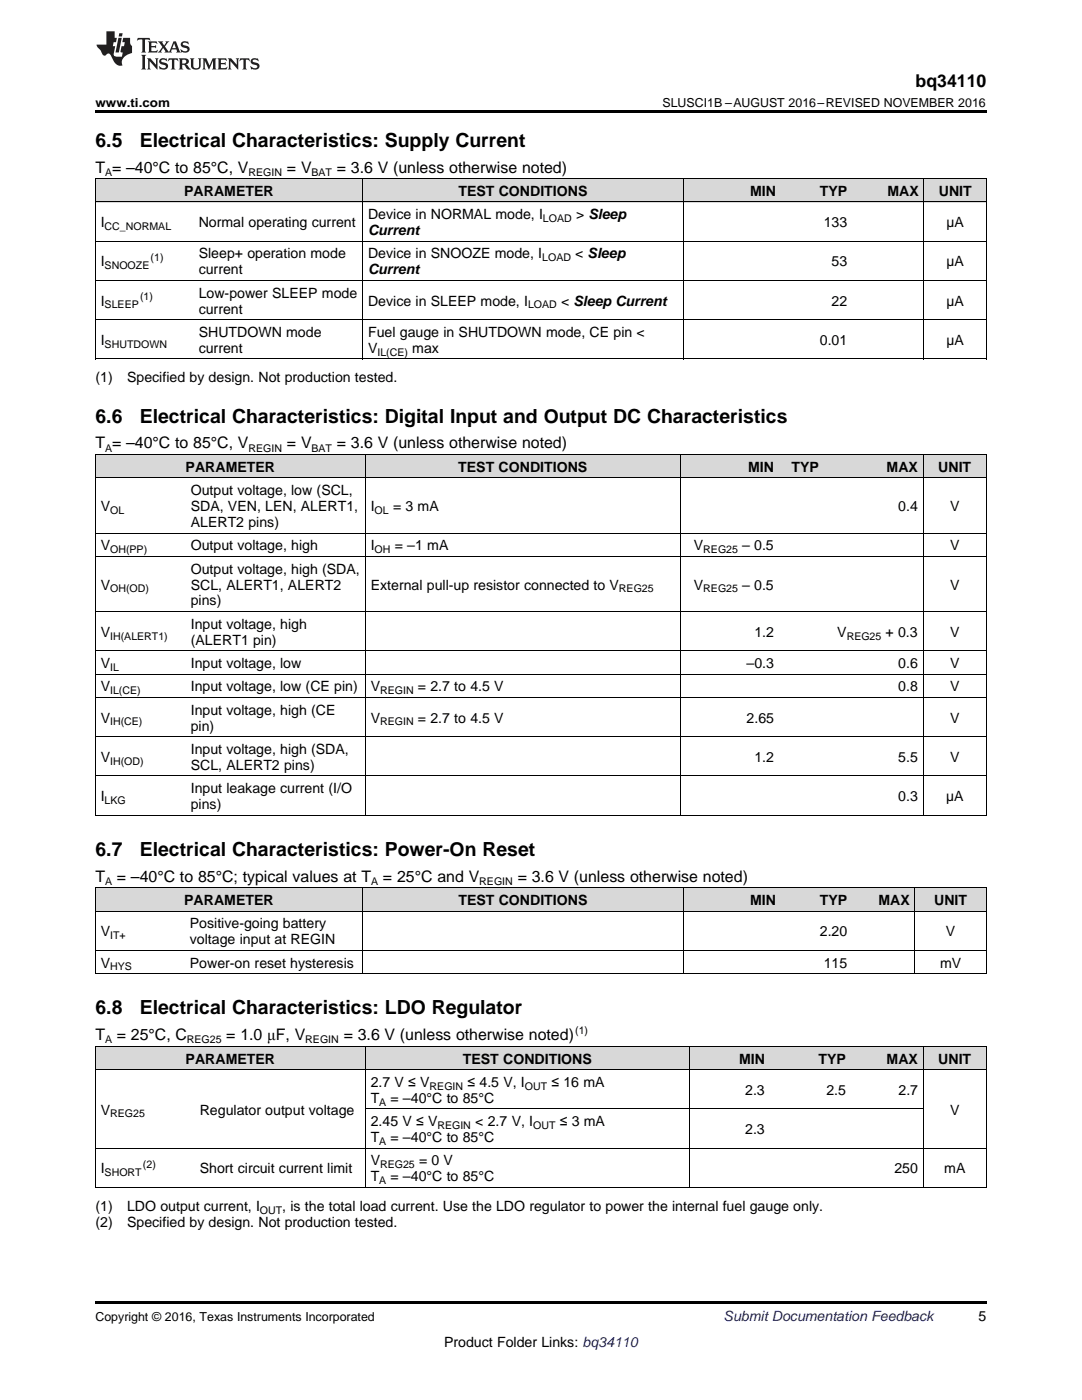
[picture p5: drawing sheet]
<svg xmlns="http://www.w3.org/2000/svg" width="216mm" height="279mm" viewBox="0 0 216 279" stroke-linecap="round" stroke-linejoin="round" font-family="sans-serif">
<defs><g id="words">
<g font-size="3.9">
<text x="19" y="29.3">6.5</text>
<text x="27.9" y="29.3">Electrical Characteristics: Supply Current</text>
<text x="19" y="84.3">6.6</text>
<text x="27.9" y="84.3">Electrical Characteristics: Digital Input and Output DC Characteristics</text>
<text x="19" y="170.8">6.7</text>
<text x="27.9" y="170.8">Electrical Characteristics: Power-On Reset</text>
<text x="19" y="202.5">6.8</text>
<text x="27.9" y="202.5">Electrical Characteristics: LDO Regulator</text>
</g>
<text font-size="3.5" x="182.7" y="17.3">bq34110</text>
<g font-size="3.2">
<text x="19" y="34.4">T = –40°C to 85°C, V</text>
<text x="57.3" y="34.4">= V</text>
<text x="67.2" y="34.4">= 3.6 V (unless otherwise noted)</text>
<text x="19" y="89.5">T = –40°C to 85°C, V</text>
<text x="57.3" y="89.5">= V</text>
<text x="67.2" y="89.5">= 3.6 V (unless otherwise noted)</text>
<text x="19" y="176">T</text>
<text x="23.3" y="176">= –40°C to 85°C; typical values at T</text>
<text x="76.4" y="176">= 25°C and V</text>
<text x="103.3" y="176">= 3.6 V (unless otherwise noted)</text>
<text x="19" y="207.6">T</text>
<text x="23.3" y="207.6">= 25°C, C</text>
<text x="45.2" y="207.6">= 1.0 μF, V</text>
<text x="68.6" y="207.6">= 3.6 V (unless otherwise noted)</text>
</g>
<g font-size="2.8">
<text x="36.8" y="39.1">PARAMETER</text>
<text x="91.5" y="39.1">TEST CONDITIONS</text>
<text x="149.7" y="39.1">MIN</text>
<text x="163.6" y="39.1">TYP</text>
<text x="177.1" y="39.1">MAX</text>
<text x="187.3" y="39.1">UNIT</text>
<text x="20.1" y="45.3">I</text>
<text x="39.7" y="45.3">Normal operating current</text>
<text x="73.4" y="43.7">Device in NORMAL mode, I</text>
<text x="73.4" y="46.9">Current</text>
<text x="114.9" y="43.7">&gt; Sleep</text>
<text x="164.4" y="45.3">133</text>
<text x="188.8" y="45.3">µA</text>
<text x="20.1" y="53.2">I</text>
<text x="39.7" y="51.6">Sleep+ operation mode</text>
<text x="73.4" y="51.6">Device in SNOOZE mode, I</text>
<text x="114.8" y="51.6">&lt; Sleep</text>
<text x="165.9" y="53.2">53</text>
<text x="188.8" y="53.2">µA</text>
<text x="39.7" y="54.8">current</text>
<text x="39.7" y="59.4">Low-power SLEEP mode</text>
<text x="73.4" y="54.8">Current</text>
<text x="20.1" y="61">I</text>
<text x="39.7" y="62.6">current</text>
<text x="73.4" y="61">Device in SLEEP mode, I</text>
<text x="112" y="61">&lt; Sleep Current</text>
<text x="165.9" y="61">22</text>
<text x="188.8" y="61">µA</text>
<text x="20.1" y="68.8">I</text>
<text x="39.7" y="67.2">SHUTDOWN mode</text>
<text x="39.7" y="70.4">current</text>
<text x="73.4" y="67.2">Fuel gauge in SHUTDOWN mode, CE pin &lt;</text>
<text x="73.4" y="70.4">V</text>
<text x="82.3" y="70.4">max</text>
<text x="163.6" y="68.8">0.01</text>
<text x="188.8" y="68.8">µA</text>
<text x="19" y="76.3">(1)</text>
<text x="25.4" y="76.3">Specified by design. Not production tested.</text>
<text x="37" y="94.2">PARAMETER</text>
<text x="91.4" y="94.2">TEST CONDITIONS</text>
<text x="149.3" y="94.2">MIN</text>
<text x="157.9" y="94.2">TYP</text>
<text x="176.9" y="94.2">MAX</text>
<text x="187.2" y="94.2">UNIT</text>
<text x="20.1" y="102">V</text>
<text x="38.1" y="98.8">Output voltage, low (SCL,</text>
<text x="38.1" y="102">SDA, VEN, LEN, ALERT1,</text>
<text x="74" y="102">I</text>
<text x="78.4" y="102">= 3 mA</text>
<text x="179.2" y="102">0.4</text>
<text x="189.6" y="102">V</text>
<text x="38.1" y="105.2">ALERT2 pins)</text>
<text x="20.1" y="109.8">V</text>
<text x="38.1" y="109.8">Output voltage, high</text>
<text x="74" y="109.8">I</text>
<text x="78.8" y="109.8">= –1 mA</text>
<text x="138.5" y="109.8">V</text>
<text x="148.1" y="109.8">– 0.5</text>
<text x="189.6" y="109.8">V</text>
<text x="20.1" y="117.7">V</text>
<text x="38.1" y="114.5">Output voltage, high (SDA,</text>
<text x="38.1" y="117.7">SCL, ALERT1, ALERT2</text>
<text x="74" y="117.7">External pull-up resistor connected to V</text>
<text x="138.5" y="117.7">V</text>
<text x="148.1" y="117.7">– 0.5</text>
<text x="189.6" y="117.7">V</text>
<text x="38.1" y="120.8">pins)</text>
<text x="38.1" y="125.5">Input voltage, high</text>
<text x="20.1" y="127.1">V</text>
<text x="38.1" y="128.7">(ALERT1 pin)</text>
<text x="150.5" y="127.1">1.2</text>
<text x="167.1" y="127.1">V</text>
<text x="176.7" y="127.1">+ 0.3</text>
<text x="189.6" y="127.1">V</text>
<text x="20.1" y="133.3">V</text>
<text x="20.1" y="138">V</text>
<text x="38.1" y="133.3">Input voltage, low</text>
<text x="38.1" y="138">Input voltage, low (CE pin)</text>
<text x="74" y="138">V</text>
<text x="83.4" y="138">= 2.7 to 4.5 V</text>
<text x="149" y="133.3">–0.3</text>
<text x="179.2" y="133.3">0.6</text>
<text x="179.2" y="138">0.8</text>
<text x="189.6" y="133.3">V</text>
<text x="189.6" y="138">V</text>
<text x="38.1" y="142.6">Input voltage, high (CE</text>
<text x="20.1" y="144.2">V</text>
<text x="38.1" y="145.8">pin)</text>
<text x="74" y="144.2">V</text>
<text x="83.4" y="144.2">= 2.7 to 4.5 V</text>
<text x="149" y="144.2">2.65</text>
<text x="189.6" y="144.2">V</text>
<text x="20.1" y="152">V</text>
<text x="38.1" y="150.5">Input voltage, high (SDA,</text>
<text x="38.1" y="153.6">SCL, ALERT2 pins)</text>
<text x="150.5" y="152">1.2</text>
<text x="179.2" y="152">5.5</text>
<text x="189.6" y="152">V</text>
<text x="20.1" y="159.9">I</text>
<text x="38.1" y="158.3">Input leakage current (I/O</text>
<text x="38.1" y="161.5">pins)</text>
<text x="179.2" y="159.9">0.3</text>
<text x="188.8" y="159.9">µA</text>
<text x="36.8" y="180.6">PARAMETER</text>
<text x="37.9" y="185.3">Positive-going battery</text>
<text x="91.5" y="180.6">TEST CONDITIONS</text>
<text x="149.7" y="180.6">MIN</text>
<text x="163.6" y="180.6">TYP</text>
<text x="175.3" y="180.6">MAX</text>
<text x="186.4" y="180.6">UNIT</text>
<text x="20.1" y="186.9">V</text>
<text x="37.9" y="188.5">voltage input at REGIN</text>
<text x="163.6" y="186.9">2.20</text>
<text x="188.7" y="186.9">V</text>
<text x="20.1" y="193.1">V</text>
<text x="37.9" y="193.1">Power-on reset hysteresis</text>
<text x="164.4" y="193.1">115</text>
<text x="187.6" y="193.1">mV</text>
<text x="37" y="212.3">PARAMETER</text>
<text x="92.4" y="212.3">TEST CONDITIONS</text>
<text x="147.5" y="212.3">MIN</text>
<text x="163.3" y="212.3">TYP</text>
<text x="176.9" y="212.3">MAX</text>
<text x="187.2" y="212.3">UNIT</text>
<text x="74" y="216.9">2.7 V ≤ V</text>
<text x="74" y="220.1">T</text>
<text x="77.9" y="220.1">= –40°C to 85°C</text>
<text x="93.3" y="216.9">≤ 4.5 V, I</text>
<text x="110" y="216.9">≤ 16 mA</text>
<text x="148.7" y="218.5">2.3</text>
<text x="164.9" y="218.5">2.5</text>
<text x="179.3" y="218.5">2.7</text>
<text x="20.1" y="222.4">V</text>
<text x="39.9" y="222.4">Regulator output voltage</text>
<text x="74" y="224.8">2.45 V ≤ V</text>
<text x="74" y="227.9">T</text>
<text x="77.9" y="227.9">= –40°C to 85°C</text>
<text x="94.8" y="224.8">&lt; 2.7 V, I</text>
<text x="111.7" y="224.8">≤ 3 mA</text>
<text x="148.7" y="226.3">2.3</text>
<text x="189.6" y="222.4">V</text>
<text x="74" y="232.6">V</text>
<text x="83.6" y="232.6">= 0 V</text>
<text x="20.1" y="234.2">I</text>
<text x="39.9" y="234.2">Short circuit current limit</text>
<text x="74" y="235.8">T</text>
<text x="77.9" y="235.8">= –40°C to 85°C</text>
<text x="178.5" y="234.2">250</text>
<text x="188.4" y="234.2">mA</text>
<text x="19" y="241.6">(1)</text>
<text x="19" y="244.8">(2)</text>
<text x="25.4" y="241.6">LDO output current, I</text>
<text x="25.4" y="244.8">Specified by design. Not production tested.</text>
<text x="56.3" y="241.6">, is the total load current. Use the LDO regulator to power the internal fuel gauge only.</text>
<text x="195.3" y="263.6">5</text>
<text x="88.6" y="268.9">Product Folder Links: bq34110</text>
</g>
<text font-size="2.8" fill="#0000c8" x="144.4" y="263.6">Submit Documentation Feedback</text>
<g font-size="2.5">
<text x="19" y="21.4">www.ti.com</text>
<text x="132.2" y="21.4">SLUSCI1B –AUGUST 2016–REVISED NOVEMBER 2016</text>
<text x="19" y="263.6">Copyright © 2016, Texas Instruments Incorporated</text>
</g>
<g font-size="2.1">
<text x="21" y="35.1">A</text>
<text x="49.6" y="35.1">REGIN</text>
<text x="62.2" y="35.1">BAT</text>
<text x="20.9" y="45.9">CC_NORMAL</text>
<text x="108.3" y="44.3">LOAD</text>
<text x="20.9" y="53.7">SNOOZE</text>
<text x="30.1" y="52">(1)</text>
<text x="108.2" y="52.1">LOAD</text>
<text x="27.9" y="59.9">(1)</text>
<text x="20.9" y="61.6">SLEEP</text>
<text x="105.4" y="61.6">LOAD</text>
<text x="20.9" y="69.4">SHUTDOWN</text>
<text x="75.3" y="71">IL(CE)</text>
<text x="21" y="90.1">A</text>
<text x="49.6" y="90.1">REGIN</text>
<text x="62.2" y="90.1">BAT</text>
<text x="22" y="102.6">OL</text>
<text x="74.8" y="102.6">OL</text>
<text x="22" y="110.4">OH(PP)</text>
<text x="74.8" y="110.4">OH</text>
<text x="140.3" y="110.4">REG25</text>
<text x="22" y="118.2">OH(OD)</text>
<text x="123.5" y="118.2">REG25</text>
<text x="140.3" y="118.2">REG25</text>
<text x="22" y="127.6">IH(ALERT1)</text>
<text x="168.9" y="127.6">REG25</text>
<text x="22" y="133.9">IL</text>
<text x="22" y="138.5">IL(CE)</text>
<text x="75.8" y="138.5">REGIN</text>
<text x="22" y="144.8">IH(CE)</text>
<text x="75.8" y="144.8">REGIN</text>
<text x="22" y="152.6">IH(OD)</text>
<text x="20.9" y="160.4">LKG</text>
<text x="21" y="176.6">A</text>
<text x="74.1" y="176.6">A</text>
<text x="95.6" y="176.6">REGIN</text>
<text x="22" y="187.4">IT+</text>
<text x="22" y="193.7">HYS</text>
<text x="21" y="208.2">A</text>
<text x="37.3" y="208.2">REG25</text>
<text x="60.9" y="208.2">REGIN</text>
<text x="114.8" y="206.3">(1)</text>
<text x="75.7" y="220.7">A</text>
<text x="85.7" y="217.5">REGIN</text>
<text x="104.7" y="217.5">OUT</text>
<text x="22" y="223">REG25</text>
<text x="87.3" y="225.3">REGIN</text>
<text x="106.4" y="225.3">OUT</text>
<text x="28.5" y="233">(2)</text>
<text x="75.7" y="228.5">A</text>
<text x="75.8" y="233.2">REG25</text>
<text x="20.9" y="234.7">SHORT</text>
<text x="75.7" y="236.3">A</text>
<text x="51.9" y="242.2">OUT</text>
</g>
</g></defs>
<g fill="#d8d8d8">
<path d="M19 208.9h19.8v4.6h-19.8z"/>
<path d="M38.8 208.9h34.1v4.6h-34.1z"/>
<path d="M72.9 208.9h64.6v4.6h-64.6z"/>
<path d="M137.5 208.9h16.2v4.6h-16.2z"/>
<path d="M153.7 208.9h16.2v4.6h-16.2z"/>
<path d="M169.9 208.9h14.4v4.6h-14.4z"/>
<path d="M184.3 208.9h12.5v4.6h-12.5z"/>
<path d="M19 177.2h17.8v4.7h-17.8z"/>
<path d="M36.8 177.2h35.6v4.7h-35.6z"/>
<path d="M72.4 177.2h64v4.7h-64z"/>
<path d="M136.4 177.2h19.5v4.7h-19.5z"/>
<path d="M155.9 177.2h14.3v4.7h-14.3z"/>
<path d="M170.2 177.2h12.4v4.7h-12.4z"/>
<path d="M182.6 177.2h14.2v4.7h-14.2z"/>
<path d="M19 90.8h18v4.6h-18z"/>
<path d="M37 90.8h35.9v4.6h-35.9z"/>
<path d="M72.9 90.8h62.9v4.6h-62.9z"/>
<path d="M135.8 90.8h19.7v4.6h-19.7z"/>
<path d="M155.5 90.8h9v4.6h-9z"/>
<path d="M164.5 90.8h19.8v4.6h-19.8z"/>
<path d="M184.3 90.8h12.5v4.6h-12.5z"/>
<path d="M19 35.7h19.6v4.7h-19.6z"/>
<path d="M38.6 35.7h33.8v4.7h-33.8z"/>
<path d="M72.4 35.7h64v4.7h-64z"/>
<path d="M136.4 35.7h19.5v4.7h-19.5z"/>
<path d="M155.9 35.7h14.3v4.7h-14.3z"/>
<path d="M170.2 35.7h14.2v4.7h-14.2z"/>
<path d="M184.4 35.7h12.4v4.7h-12.4z"/>
</g>
<g fill="#000">
<path d="M19 22h177.8v.5h-177.8zM19 71.6l.2 .1zM72.3 71.6l.1 .1zM136.3 71.6l.1 .1zM184.3 71.6l.1 .1zM196.7 71.6l.1 .1zM19 162.7h.2zM72.8 162.7h.1zM135.7 162.7h.1zM184.1 162.7h.2zM196.7 162.7h.1zM19 194.3l.2 .1z"/>
<path d="M72.3 194.3l.1 .1zM136.3 194.3l.1 .1zM182.5 194.3l.1 .1zM196.7 194.3l.1 .1zM19 237h.2zM72.8 237h.1zM137.4 237h.1zM184.1 237h.2zM196.7 237h.1zM19 259.7h177.8v.5h-177.8z"/>
</g>
<g fill="none" stroke="#000" stroke-width=".2">
<path d="M19 35.6l177.8 .1v36M19.1 35.7v36M72.3 35.7v36M136.3 35.7v36M184.3 35.7v36M19 56h177.8M19 48.1h177.8M19 40.3h177.8M19 71.6h177.8M19 63.8h177.8M19 95.4h177.8M19 90.7h177.8"/>
<path d="M19.1 90.7v72M72.9 90.7v72M135.7 90.7v72M184.2 90.7v72M196.8 90.7v72M19 111h177.8M19 106.4h177.8M19 139.2h177.8M19 134.5h177.8M19 129.9h177.8M19 122h177.8M19 154.9h177.8"/>
<path d="M19 147h177.8M19 177.2h177.8v17.2M19 162.7h177.8M19.1 177.2v17.2M72.3 177.2v17.2M136.3 177.2v17.2M182.5 177.2v17.2M19 194.3h177.8M19 189.7h177.8M19 181.8h177.8M19 213.5h177.8M19 208.8h177.8"/>
<path d="M19.1 208.8v28.2M72.9 208.8v28.2M137.5 208.8v28.2M184.2 208.8v28.2M196.8 208.8v28.2M19 237h177.8M19 229.1h177.8M72.9 221.3h111.4"/>
</g>
<g fill="#231f20">
<path d="M27.5 7.6l-.1 .5 .4-.2h.6v.1v2.1l-.2 .4h1l-.3-.4v-2.1l.1-.1h.5l.5 .2-.2-.5zM29.5 8.3l.2 .3v1.5l-.2 .4h1.8l.2-.6a1.04 1.04 0 0 1-1.3 .2v-.7h.6l.3 .2v-.6l-.3 .2h-.6v-.6l.8-.1 .4 .3-.2-.5zM31.5 8.3l.9 1.1-.9 1.1h.8l-.2-.2 .5-.7 .4 .7-.2 .2h1.5l-.1-.2 .1-.4h.9l.1 .4-.2 .2h1l-.3-.3-.7-1.9h-.5l-.9 2-.8-1 .9-1h-.8l.1 .3-.3 .5-.4-.6 .2-.2zM34.7 8.6l.4 1h-.7zM36.3 8.4a.63 .63 0 0 0-.2 .7 .63 .63 0 0 0 .6 .4l.6 .2 .1 .2a.75 .75 0 0 1-.7 .4 .75 .75 0 0 1-.6-.5l.1 .7 .1-.1a1.11 1.11 0 0 0 1.5-.6 1.13 1.13 0 0 0-1.2-.8l-.1-.4a1.04 1.04 0 0 1 1.2 .2l-.2-.5-.1 .1-.5-.2zM28.2 10.9l.2 .4v2.2l-.2 .4h1l-.3-.4v-2.2l.3-.4zM29.3 11.6l.3 .4v1.5l-.3 .4h.8l-.2-.4v-1.3l1.5 1.7v-1.9l.2-.4h-.7l.2 .4v.9l-1.1-1.3zM32 11.8a.62 .62 0 0 0-.2 .7 .62 .62 0 0 0 .6 .4l.6 .1 .1 .3a.76 .76 0 0 1-.7 .3 .76 .76 0 0 1-.6-.4l.1 .7 .1-.1a1.11 1.11 0 0 0 1.5-.6 1.13 1.13 0 0 0-1.2-.8l-.1-.4a1.04 1.04 0 0 1 1.2 .2l-.2-.6-.1 .1-.5-.1zM33.7 11.6l-.2 .6a.61 .61 0 0 1 .8-.3v1.6l-.2 .4h.9l-.2-.4v-1.6a.63 .63 0 0 1 .8 .3l-.2-.6zM35.6 11.6l.3 .4v1.5l-.3 .4h1l-.2-.2v-.8l.5 .2a.76 .76 0 0 0 1.2 .7l-1-1a.58 .58 0 0 0 .6-.5 .58 .58 0 0 0-.5-.6zM36.4 11.9h.1a.45 .45 0 0 1 .5 .1 .45 .45 0 0 1 .1 .5l-.7 .2zM37.9 11.6l.2 .2a2.17 2.17 0 0 0 .3 1.9 .99 .99 0 0 0 1.6-.6v-1.1l.2-.4h-.7l.2 .2a1.92 1.92 0 0 1-.2 1.8 .6 .6 0 0 1-.9-.5v-1.1l.2-.4zM40.4 11.6l.2 .4v1.5l-.2 .4h.7l-.2-.4v-1.4l.8 1.8 .8-1.8v1.4l-.2 .4h.9l-.2-.4v-1.5l.2-.4h-.8l-.6 1.5-.6-1.5zM43.4 11.6l.2 .4v1.5l-.2 .4h1.8l.2-.6a1.04 1.04 0 0 1-1.3 .1v-.6h.5l.4 .2v-.6l-.4 .2h-.5v-.7h.8l.3 .3-.1-.6zM45.5 11.6l.2 .4v1.5l-.2 .4h.7l-.2-.4v-1.3l1.5 1.7v-1.9l.2-.4h-.7l.2 .4v.9l-1.1-1.3zM47.9 11.6l-.1 .6a.61 .61 0 0 1 .8-.3v1.6l-.3 .4h1l-.3-.4 .1-1.6a.63 .63 0 0 1 .7 .3l-.1-.6zM50.2 11.8a.62 .62 0 0 0-.2 .7 .62 .62 0 0 0 .6 .4l.6 .1 .2 .3a.76 .76 0 0 1-.8 .3 .76 .76 0 0 1-.6-.4l.1 .7 .2-.1a1.11 1.11 0 0 0 1.5-.6 1.13 1.13 0 0 0-1.3-.8l-.1-.4a1.04 1.04 0 0 1 1.2 .2l-.1-.6-.2 .1-.5-.1z"/>
<path d="M21.2 6.3v2.6h-1.9l.1 .4 .7 .9a.91 .91 0 0 0 1 .8 .56 .56 0 0 1 .5-.3 .56 .56 0 0 1 .5 .3l.4 .8a1.53 1.53 0 0 0 1.9 1.2 1.54 1.54 0 0 1 1-2.1l.9-.3v-1.4a1.52 1.52 0 0 1-.3-1.6h-1.4l-.2 .8h.5l-.2 .8h-.4l-.2 1v.2l.4 .1-.2 .8a1.93 1.93 0 0 1-1.6-.3l.3-1.8h-.5l.2-.8h.4l.2-.8h-.4v-1.3zM23.6 7.6l-.6 2.9h.7l.6-2.9zM23.8 6.6l-.1 .7h.6l.2-.7z"/>
</g>
<use href="#words"/>
</svg>
